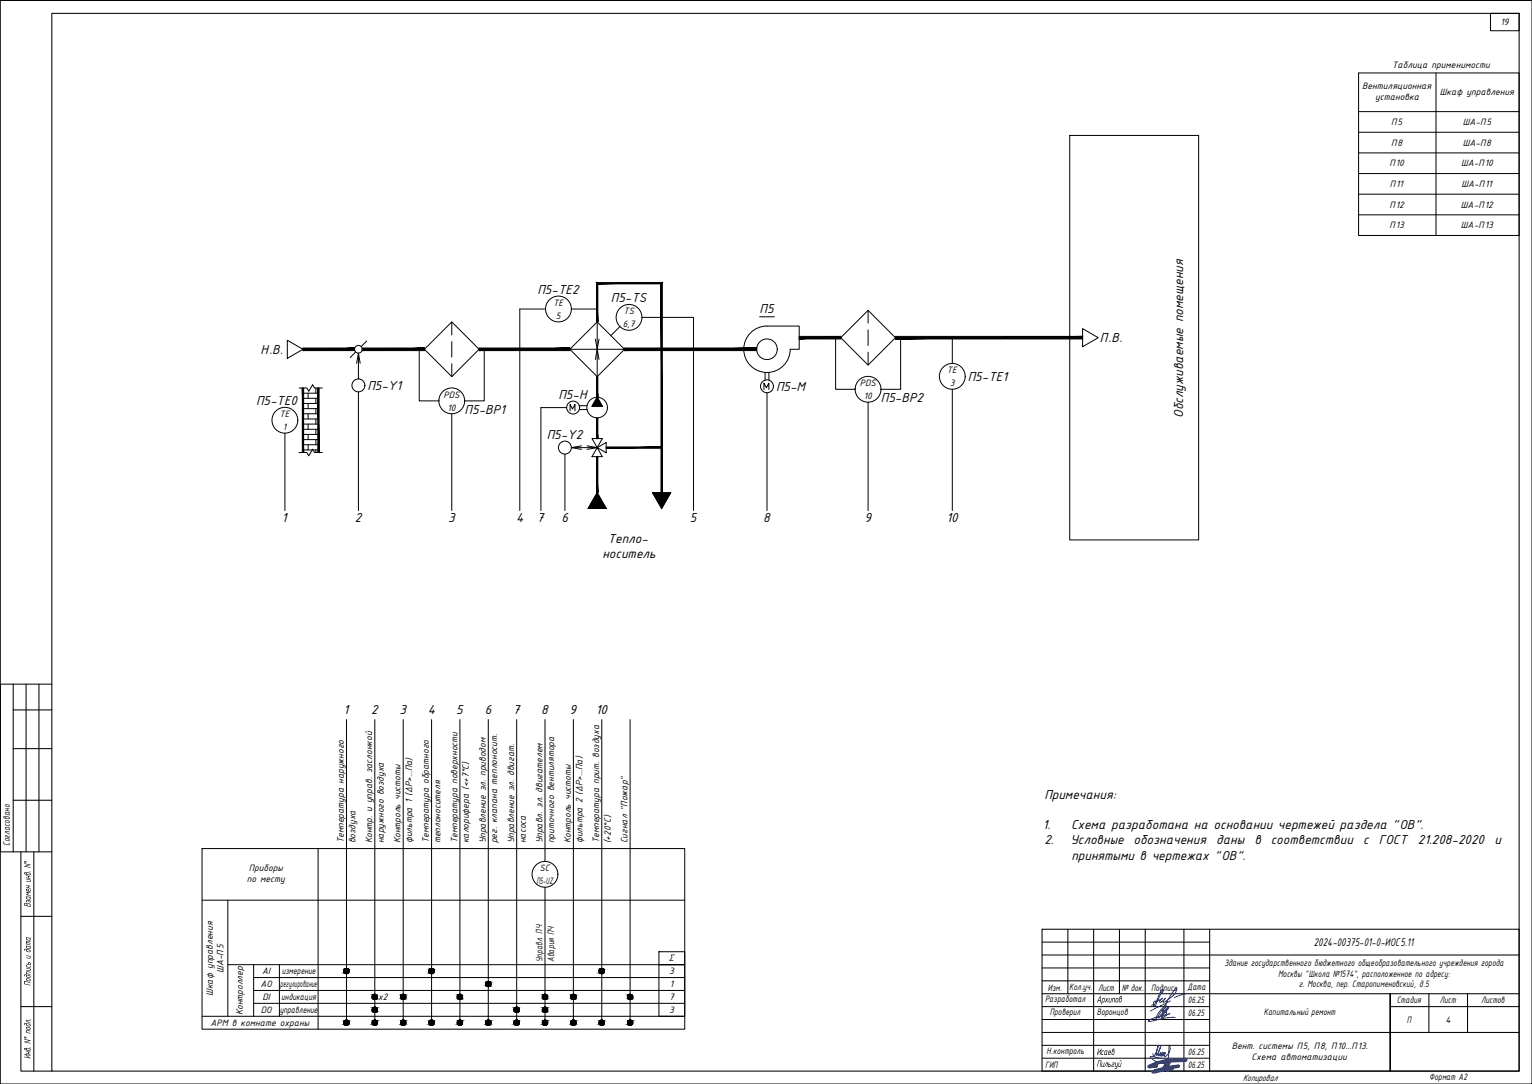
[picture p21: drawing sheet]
<svg xmlns="http://www.w3.org/2000/svg" width="594mm" height="420mm" viewBox="0 0 594 420" stroke-linecap="round" stroke-linejoin="round" font-family="sans-serif">
<defs><g id="words">
<g font-size="5.4">
<text x="208.4" y="113.8">П5-TE2</text>
<text x="236.9" y="117">П5-TS</text>
<text x="294.5" y="121.4">П5</text>
<text x="101" y="137.1">Н.В.</text>
<text x="426.5" y="132.6">П.В.</text>
<text x="375.3" y="147.6">П5-TE1</text>
<text x="142.5" y="151.1">П5-Y1</text>
<text x="216.6" y="154.5">П5-Н</text>
<text x="300.9" y="151.5">П5-М</text>
<text x="341.6" y="155.9">П5-ВР2</text>
<text x="99.3" y="156.9">П5-TE0</text>
<text x="180.2" y="160.4">П5-ВР1</text>
<text x="458.8" y="161.9" transform="rotate(-90 458.8 161.9)">Обслуживаемые помещения</text>
<text x="212" y="170">П5-Y2</text>
<text x="109.3" y="202.4">1</text>
<text x="137.5" y="202.4">2</text>
<text x="173.7" y="202.4">3</text>
<text x="200.1" y="202.4">4</text>
<text x="208.2" y="202.4">7</text>
<text x="217.7" y="202.4">6</text>
<text x="267.5" y="202.4">5</text>
<text x="296" y="202.4">8</text>
<text x="335.2" y="202.4">9</text>
<text x="367" y="202.4">10</text>
<text x="235.7" y="210.6">Тепло-</text>
<text x="233.6" y="216.4">носитель</text>
<text x="133.2" y="276.9">1</text>
<text x="143.9" y="276.9">2</text>
<text x="154.9" y="276.9">3</text>
<text x="165.9" y="276.9">4</text>
<text x="176.9" y="276.9">5</text>
<text x="188" y="276.9">6</text>
<text x="198.8" y="276.9">7</text>
<text x="209.9" y="276.9">8</text>
<text x="220.9" y="276.9">9</text>
<text x="231" y="276.9">10</text>
<text x="405" y="309.8">Примечания:</text>
<text x="404.3" y="321.5">1.</text>
<text x="415.3" y="321.5">Схема разработана на основании чертежей раздела &quot;ОВ&quot;.</text>
<text x="405" y="327.3">2.</text>
<text x="415.1" y="327.3">Условные обозначения даны в соответствии с ГОСТ 21.208-2020 и</text>
<text x="415.5" y="333.1">принятыми в чертежах &quot;ОВ&quot;.</text>
</g>
<text font-size="4.7" x="509.5" y="366.6">2024-00375-01-0-ИОС5.11</text>
<g font-size="3.9">
<text x="581.8" y="9.8">19</text>
<text x="539.9" y="26.3">Таблица применимости</text>
<text x="528.3" y="34.6">Вентиляционная</text>
<text x="533.2" y="38.7">установка</text>
<text x="558.4" y="36.6">Шкаф управления</text>
<text x="539.4" y="48.5">П5</text>
<text x="567.2" y="48.5">ША-П5</text>
<text x="539.4" y="56.5">П8</text>
<text x="567.2" y="56.5">ША-П8</text>
<text x="538.8" y="64.5">П10</text>
<text x="566.6" y="64.5">ША-П10</text>
<text x="539" y="72.5">П11</text>
<text x="566.8" y="72.5">ША-П11</text>
<text x="538.8" y="80.5">П12</text>
<text x="566.5" y="80.5">ША-П12</text>
<text x="538.8" y="88.5">П13</text>
<text x="566.5" y="88.5">ША-П13</text>
<text x="214.5" y="118.5">TE</text>
<text x="215.6" y="123.5">5</text>
<text x="241.8" y="121.8">TS</text>
<text x="241.5" y="126.8">6,7</text>
<text x="333.4" y="149.6">PDS</text>
<text x="367.2" y="144.6">TE</text>
<text x="368.3" y="149.6">3</text>
<text x="172" y="154.1">PDS</text>
<text x="335" y="154.6">10</text>
<text x="108.4" y="161.6">TE</text>
<text x="173.5" y="159.1">10</text>
<text x="109.7" y="166.6">1</text>
<text x="3.9" y="328" transform="rotate(-90 3.9 328)">Согласовано</text>
<text x="133.3" y="326.9" transform="rotate(-90 133.3 326.9)">Температура наружного</text>
<text x="137.9" y="326.9" transform="rotate(-90 137.9 326.9)">воздуха</text>
<text x="144.3" y="326.9" transform="rotate(-90 144.3 326.9)">Контр. и управ. заслонкой</text>
<text x="148.9" y="326.9" transform="rotate(-90 148.9 326.9)">наружного воздуха</text>
<text x="155.4" y="326.9" transform="rotate(-90 155.4 326.9)">Контроль чистоты</text>
<text x="159.8" y="326.9" transform="rotate(-90 159.8 326.9)">фильтра 1 (ΔР&gt;...Па)</text>
<text x="166.3" y="326.9" transform="rotate(-90 166.3 326.9)">Температура обратного</text>
<text x="170.9" y="326.9" transform="rotate(-90 170.9 326.9)">теплоносителя</text>
<text x="177.3" y="326.9" transform="rotate(-90 177.3 326.9)">Температура поверхности</text>
<text x="181.9" y="326.9" transform="rotate(-90 181.9 326.9)">калорифера (&lt;+7°С)</text>
<text x="188.4" y="326.9" transform="rotate(-90 188.4 326.9)">Управление эл. приводом</text>
<text x="192.8" y="326.9" transform="rotate(-90 192.8 326.9)">рег. клапана теплоносит.</text>
<text x="199.3" y="326.9" transform="rotate(-90 199.3 326.9)">Управление эл. двигат.</text>
<text x="203.8" y="326.9" transform="rotate(-90 203.8 326.9)">насоса</text>
<text x="210.3" y="326.9" transform="rotate(-90 210.3 326.9)">Управл. эл. двигателем</text>
<text x="214.9" y="326.9" transform="rotate(-90 214.9 326.9)">приточного вентилятора</text>
<text x="221.4" y="326.9" transform="rotate(-90 221.4 326.9)">Контроль чистоты</text>
<text x="225.8" y="326.9" transform="rotate(-90 225.8 326.9)">фильтра 2 (ΔР&gt;...Па)</text>
<text x="232.3" y="326.9" transform="rotate(-90 232.3 326.9)">Температура прит. воздуха</text>
<text x="236.8" y="326.9" transform="rotate(-90 236.8 326.9)">(+20°C)</text>
<text x="243.3" y="326.9" transform="rotate(-90 243.3 326.9)">Сигнал &quot;Пожар&quot;</text>
<text x="95.7" y="341.9">по месту</text>
<text x="96.5" y="337.7">Приборы</text>
<text x="209.2" y="337.7">SC</text>
<text x="208" y="342.6">П5-UZ</text>
<text x="11.9" y="351.7" transform="rotate(-90 11.9 351.7)">Взамен инв . N°</text>
<text x="86.7" y="377.2" transform="rotate(-90 86.7 377.2)">ША-П5</text>
<text x="101.6" y="377.7">AI</text>
<text x="109.3" y="377.7">измерение</text>
<text x="210.3" y="372.9" transform="rotate(-90 210.3 372.9)">Управл. ПЧ</text>
<text x="214.9" y="372.9" transform="rotate(-90 214.9 372.9)">Авария ПЧ</text>
<text x="259.3" y="372.7">Σ</text>
<text x="259.5" y="377.7">3</text>
<text x="474.8" y="374.4">Здание государственного бюджетного общеобразовательного учреждения города</text>
<text x="11.9" y="382.2" transform="rotate(-90 11.9 382.2)">Подпись и дата</text>
<text x="101" y="382.7">AO</text>
<text x="108.7" y="382.7">регулирование</text>
<text x="259.7" y="382.7">1</text>
<text x="406.4" y="383.9">Изм.</text>
<text x="414.6" y="383.5">Колуч.</text>
<text x="419.3" y="383.5">.</text>
<text x="425.8" y="383.9">Лист</text>
<text x="435" y="383.9">№ док.</text>
<text x="446.4" y="383.9">Подпись</text>
<text x="460.5" y="383.7">Дата</text>
<text x="495.6" y="378.5">Москвы &quot;Школа №1574&quot;, расположенное по адресу:</text>
<text x="503.6" y="382.7">г. Москва, пер. Старопименовский, д.5</text>
<text x="82.5" y="386" transform="rotate(-90 82.5 386)">Шкаф управления</text>
<text x="101.7" y="387.6">DI</text>
<text x="109" y="387.6">индикация</text>
<text x="146.6" y="387.6">x2</text>
<text x="259.4" y="387.6">7</text>
<text x="405.2" y="388.5">Разработал</text>
<text x="424.9" y="388.5">Архипов</text>
<text x="460.6" y="388.9">06.25</text>
<text x="541.7" y="388.9">Стадия</text>
<text x="558.3" y="388.9">Лист</text>
<text x="574.4" y="388.9">Листов</text>
<text x="94.2" y="393.6" transform="rotate(-90 94.2 393.6)">Контроллер</text>
<text x="101.2" y="392.6">DO</text>
<text x="108.5" y="392.6">управление</text>
<text x="259.5" y="392.6">3</text>
<text x="407.2" y="393.5">Проверил</text>
<text x="425.3" y="393.6">Воронцов</text>
<text x="460.6" y="393.9">06.25</text>
<text x="490.1" y="393.6">Капитальный ремонт</text>
<text x="81.6" y="397.7">АРМ в комнате охраны</text>
<text x="545.5" y="396.4">П</text>
<text x="560.5" y="396.4">4</text>
<text x="477.6" y="406.7">Вент. системы П5, П8, П10...П13.</text>
<text x="11.9" y="410.5" transform="rotate(-90 11.9 410.5)">Инв. N° подл .</text>
<text x="405.3" y="413.9">ГИП</text>
<text x="405.8" y="408.5">Н.контроль</text>
<text x="424.9" y="413.6">Пильгуй</text>
<text x="424.9" y="408.9">Исаев</text>
<text x="460.6" y="413.9">06.25</text>
<text x="460.6" y="408.9">06.25</text>
<text x="485.4" y="410.8">Схема автоматизации</text>
<text x="481.9" y="419">Копировал</text>
<text x="554.2" y="418.5">Формат А2</text>
</g>
</g></defs>
<!-- layer: Ramka -->
<path d="M20.1 5.2h569v410h-569zM5.1 265.2v65M5.1 275.2h15M10.1 265.2v65M15.1 265.2v65M20.1 265.2h-20v65h20M5.1 290.2h15M5.1 310.2h15M8.1 330.2v85h12M13.1 330.2v85M8.1 355.2h12M8.1 390.2h12" fill="none" stroke="#000" stroke-width=".4"/>
<!-- layer: Shtamp -->
<g fill="#000">
<path d="M10.2 364.8l1.6 .1h-1.4v.3l1.5 .4-1.5-.2v.4l1.4 .5-1.7-.3z"/>
<path d="M10.4 363.5l.1 .7h1.1l-.2-.5zM10.1 363.3l1.7 .1v1l-.4 .2-1.1-.3z"/>
</g>
<!-- layer: Ramka -->
<path d="M.1 .2h594v420h-594z" fill="none" stroke="#000" stroke-width=".39"/>
<!-- layer: 0 -->
<g fill="none" stroke="#000" stroke-width=".39">
<path d="M578 5.2h11.1v6.7h-11.1zM221.6 173.5h10M225.5 172.8l-3.9 .7 3.9 .7M227.6 172.8l4 .7-4 .7M229.6 170h4l-2 3.5zM231.6 173.5l2 3.5h-4zM231.6 173.5l3.5-2v4z"/>
<circle cx="219.1" cy="173.5" r="2.51"/>
</g>
<g fill="#000" stroke="#000" stroke-width=".39">
<path d="M231.6 154l2 3.5h-4zM231.6 191l3.5 6.1h-7zM253.1 191h7l-3.5 6.1zM134.1 377.4h.5zM134.2 375.4h.3zM167.1 377.4h.5zM167.2 375.4h.3zM233.1 377.4h.5zM233.2 375.4h.3zM134.1 397.4h.5zM134.2 395.4h.3zM145.1 387.4h.5z"/>
<path d="M145.1 397.4h.5zM145.1 392.4h.5zM145.2 385.4h.3zM145.2 395.4h.3zM145.2 390.4h.3zM156.1 387.4h.5zM156.1 397.4h.5zM156.2 385.4h.3zM156.2 395.4h.3zM167.1 397.4h.5zM167.2 395.4h.3zM178.1 387.4h.5z"/>
<path d="M178.1 397.4h.5zM178.2 385.4h.2zM178.2 395.4h.2zM189.1 382.4h.5zM189.1 397.4h.5zM189.2 380.4h.3zM189.2 395.4h.3zM200.1 392.4h.5zM200.1 397.4h.5zM200.2 390.4h.3zM200.2 395.4h.3zM211.1 392.4h.5z"/>
<path d="M211.1 397.4h.5zM211.1 387.4h.5zM211.2 390.4h.2zM211.2 395.4h.2zM211.2 385.4h.2zM222.1 387.4h.5zM222.1 397.4h.5zM222.2 385.4h.3zM222.2 395.4h.3zM233.1 397.4h.5zM233.2 395.4h.3zM244.1 387.4h.5z"/>
<path d="M244.1 397.4h.5zM244.2 385.4h.2zM244.2 395.4h.2z"/>
<path d="M117.5 134.9v1l20-1zM117.5 135.9l20-1v1z"/>
<path d="M140.5 134.9v1l24.1-1zM140.5 135.9l24.1-1v1z"/>
<path d="M185.8 134.9v1l35.2-1zM185.8 135.9l35.2-1v1z"/>
<path d="M231.3 109.5v15.3h.5zM231.3 109.5l.5 .5v14.8zM231.3 109.5l.5 .5 25-.5zM231.8 110l25-.5-.5 .5zM256.3 110l.5 81v-81.5zM256.3 110l.5 81h-.5z"/>
<path d="M242.2 134.9v1l51.2-1zM242.2 135.9l51.2-1v1z"/>
<path d="M309.9 130.4v1l16.1-1zM309.9 131.4l16.1-1v1z"/>
<path d="M347.2 130.4v1l72.6-1zM347.2 131.4l72.6-1v1z"/>
<path d="M117.2 150.4l.5 25v-25zM117.2 150.4l.5 25h-.5z"/>
<path d="M123.2 150.4l.5 25v-25zM123.2 150.4l.5 25h-.5z"/>
<path d="M231.3 146l.5 8v-8zM231.3 146l.5 8h-.5z"/>
<path d="M231.3 162l.5 8v-8zM231.3 162l.5 8h-.5z"/>
<path d="M231.3 177l.5 14v-14zM231.3 177l.5 14h-.5z"/>
<path d="M235.1 173.2v.5l21.5-.5zM235.1 173.7l21.5-.5v.5z"/>
<path d="M134.1 377.4h.4zM134.2 377.4h.3z"/>
<path d="M134.2 375.4h.4zM134.1 375.4h.5z"/>
<path d="M134.1 375.4l.6 .1zM134 375.5h.7z"/>
<path d="M134 375.5h.8zM133.9 375.5h.9z"/>
<path d="M134 377.3h.7zM134 377.3l.6 .1z"/>
<path d="M133.9 375.5h.9zM133.9 375.5h.9z"/>
<path d="M133.9 377.3h.9zM133.9 377.3h.8z"/>
<path d="M133.9 375.5l1 .1zM133.8 375.6h1.1z"/>
<path d="M133.9 377.3h.9zM133.9 377.3h.9z"/>
<path d="M133.8 375.6h1.2zM133.7 375.6h1.3z"/>
<path d="M133.8 377.2h1.1zM133.8 377.2l1 .1z"/>
<path d="M133.7 375.6l1.4 .1zM133.7 375.6l1.4 .1z"/>
<path d="M133.7 377.1h1.3zM133.7 377.1l1.2 .1z"/>
<path d="M133.6 375.7l1.5 .1zM133.6 375.7l1.5 .1z"/>
<path d="M133.6 377.1h1.5zM133.6 377.1h1.4z"/>
<path d="M133.6 375.8l1.6 .1zM133.6 375.8l1.6 .1z"/>
<path d="M133.6 377h1.5zM133.6 377l1.5 .1z"/>
<path d="M133.5 375.9h1.7zM133.5 375.9h1.7z"/>
<path d="M133.5 376.9h1.7zM133.5 376.9l1.6 .1z"/>
<path d="M133.5 375.9l1.8 .1zM133.5 375.9l1.8 .1z"/>
<path d="M133.5 376.9h1.7zM133.5 376.9h1.7z"/>
<path d="M133.4 376l1.9 .1zM133.4 376l1.9 .1z"/>
<path d="M133.4 376.8h1.9zM133.4 376.8l1.8 .1z"/>
<path d="M133.4 376.1l1.9 .1zM133.4 376.1l1.9 .1z"/>
<path d="M133.4 376.7h1.9zM133.4 376.7l1.9 .1z"/>
<path d="M133.4 376.2l1.9 .1zM133.4 376.2l1.9 .1z"/>
<path d="M133.3 376.3l2.1 .1zM133.3 376.3l2.1 .1z"/>
<path d="M133.3 376.5l2 .1zM133.3 376.5l2 .1z"/>
<path d="M133.4 376.6h1.9zM133.4 376.6l1.9 .1z"/>
<path d="M133.3 376.4h2.1zM133.3 376.4l2 .1z"/>
<path d="M167.1 377.4h.4zM167.2 377.4h.3z"/>
<path d="M167.2 375.4h.4zM167.1 375.4h.5z"/>
<path d="M167.1 375.4l.6 .1zM167 375.5h.7z"/>
<path d="M167 375.5h.8zM166.9 375.5h.9z"/>
<path d="M167 377.3h.7zM167 377.3l.6 .1z"/>
<path d="M166.9 375.5h.9zM166.8 375.5h1z"/>
<path d="M166.9 377.3h.9zM166.9 377.3h.8z"/>
<path d="M166.8 375.5l1.1 .1zM166.8 375.6h1.1z"/>
<path d="M166.8 377.3h1zM166.8 377.3h1z"/>
<path d="M166.8 375.6h1.2zM166.8 375.6h1.2z"/>
<path d="M166.8 377.2h1.1zM166.8 377.2l1 .1z"/>
<path d="M166.7 375.6l1.4 .1zM166.7 375.6l1.4 .1z"/>
<path d="M166.7 377.1h1.3zM166.7 377.1l1.2 .1z"/>
<path d="M166.6 375.7l1.5 .1zM166.6 375.7l1.5 .1z"/>
<path d="M166.6 377.1h1.5zM166.6 377.1h1.4z"/>
<path d="M166.6 375.8l1.6 .1zM166.6 375.8l1.6 .1z"/>
<path d="M166.6 377h1.5zM166.6 377l1.5 .1z"/>
<path d="M166.5 375.9h1.7zM166.5 375.9h1.7z"/>
<path d="M166.5 376.9h1.7zM166.5 376.9l1.6 .1z"/>
<path d="M166.5 375.9l1.8 .1zM166.5 375.9l1.8 .1z"/>
<path d="M166.5 376.9h1.7zM166.5 376.9h1.7z"/>
<path d="M166.4 376l1.9 .1zM166.4 376l1.9 .1z"/>
<path d="M166.4 376.8h1.9zM166.4 376.8l1.8 .1z"/>
<path d="M166.4 376.1l1.9 .1zM166.4 376.1l1.9 .1z"/>
<path d="M166.4 376.7h1.9zM166.4 376.7l1.9 .1z"/>
<path d="M166.4 376.2l1.9 .1zM166.4 376.2l1.9 .1z"/>
<path d="M166.3 376.3l2.1 .1zM166.3 376.3l2.1 .1z"/>
<path d="M166.3 376.5l2 .1zM166.3 376.5l2 .1z"/>
<path d="M166.4 376.6h1.9zM166.4 376.6l1.9 .1z"/>
<path d="M166.3 376.4h2.1zM166.3 376.4l2 .1z"/>
<path d="M233.1 377.4h.4zM233.2 377.4h.3z"/>
<path d="M233.2 375.4h.4zM233.1 375.4h.5z"/>
<path d="M233.1 375.4l.6 .1zM233 375.5h.7z"/>
<path d="M233 375.5h.8zM232.9 375.5h.9z"/>
<path d="M233 377.3h.7zM233 377.3l.6 .1z"/>
<path d="M232.9 375.5h.9zM232.8 375.5h1z"/>
<path d="M232.9 377.3h.9zM232.9 377.3h.8z"/>
<path d="M232.8 375.5l1.1 .1zM232.8 375.6h1.1z"/>
<path d="M232.8 377.3h1zM232.8 377.3h1z"/>
<path d="M232.8 375.6h1.2zM232.8 375.6h1.2z"/>
<path d="M232.8 377.2h1.1zM232.8 377.2l1 .1z"/>
<path d="M232.7 375.6l1.4 .1zM232.7 375.6l1.4 .1z"/>
<path d="M232.7 377.1h1.3zM232.7 377.1l1.2 .1z"/>
<path d="M232.6 375.7l1.5 .1zM232.6 375.7l1.5 .1z"/>
<path d="M232.6 377.1h1.5zM232.6 377.1h1.4z"/>
<path d="M232.6 375.8l1.6 .1zM232.6 375.8l1.6 .1z"/>
<path d="M232.6 377h1.5zM232.6 377l1.5 .1z"/>
<path d="M232.5 375.9h1.7zM232.5 375.9h1.7z"/>
<path d="M232.5 376.9h1.7zM232.5 376.9l1.6 .1z"/>
<path d="M232.5 375.9l1.8 .1zM232.5 375.9l1.8 .1z"/>
<path d="M232.5 376.9h1.7zM232.5 376.9h1.7z"/>
<path d="M232.4 376l1.9 .1zM232.4 376l1.9 .1z"/>
<path d="M232.4 376.8h1.9zM232.4 376.8l1.8 .1z"/>
<path d="M232.4 376.1l1.9 .1zM232.4 376.1l1.9 .1z"/>
<path d="M232.4 376.7h1.9zM232.4 376.7l1.9 .1z"/>
<path d="M232.4 376.2l1.9 .1zM232.4 376.2l1.9 .1z"/>
<path d="M232.3 376.3l2.1 .1zM232.3 376.3l2.1 .1z"/>
<path d="M232.3 376.5l2 .1zM232.3 376.5l2 .1z"/>
<path d="M232.4 376.6h1.9zM232.4 376.6l1.9 .1z"/>
<path d="M232.3 376.4h2.1zM232.3 376.4l2 .1z"/>
<path d="M134.1 397.4h.4zM134.2 397.4h.3z"/>
<path d="M134.2 395.4h.4zM134.1 395.4h.5z"/>
<path d="M134.1 395.4l.6 .1zM134 395.5h.7z"/>
<path d="M134 395.5h.8zM133.9 395.5h.9z"/>
<path d="M134 397.3h.7zM134 397.3l.6 .1z"/>
<path d="M133.9 395.5h.9zM133.9 395.5h.9z"/>
<path d="M133.9 397.3h.9zM133.9 397.3h.8z"/>
<path d="M133.9 395.5l1 .1zM133.8 395.6h1.1z"/>
<path d="M133.9 397.3h.9zM133.9 397.3h.9z"/>
<path d="M133.8 395.6h1.2zM133.8 395.6h1.2z"/>
<path d="M133.8 397.2h1.1zM133.8 397.2l1 .1z"/>
<path d="M133.7 395.6l1.4 .1zM133.7 395.6l1.4 .1z"/>
<path d="M133.7 397.2h1.3zM133.7 397.2h1.2z"/>
<path d="M133.6 395.7l1.5 .1zM133.6 395.8h1.5z"/>
<path d="M133.6 397.1h1.5zM133.6 397.1l1.4 .1z"/>
<path d="M133.6 395.8l1.6 .1zM133.6 395.8l1.6 .1z"/>
<path d="M133.6 397h1.5zM133.6 397l1.5 .1z"/>
<path d="M133.5 395.9h1.7zM133.5 395.9h1.7z"/>
<path d="M133.5 396.9h1.7zM133.5 396.9l1.6 .1z"/>
<path d="M133.5 395.9l1.8 .1zM133.5 395.9l1.8 .1z"/>
<path d="M133.5 396.9h1.7zM133.5 396.9h1.7z"/>
<path d="M133.4 396l1.9 .1zM133.4 396l1.9 .1z"/>
<path d="M133.4 396.8h1.9zM133.4 396.8l1.8 .1z"/>
<path d="M133.4 396.1l1.9 .1zM133.4 396.1l1.9 .1z"/>
<path d="M133.4 396.7h1.9zM133.4 396.7l1.9 .1z"/>
<path d="M133.4 396.2l1.9 .1zM133.4 396.2l1.9 .1z"/>
<path d="M133.3 396.3l2.1 .1zM133.3 396.3l2.1 .1z"/>
<path d="M133.3 396.5l2 .1zM133.3 396.5l2 .1z"/>
<path d="M133.4 396.6h1.9zM133.4 396.6l1.9 .1z"/>
<path d="M133.3 396.4h2.1zM133.3 396.4l2 .1z"/>
<path d="M145.1 387.4h.4zM145.2 387.4h.3z"/>
<path d="M145.1 397.4h.4zM145.2 397.4h.3z"/>
<path d="M145.1 392.4h.4zM145.2 392.4h.3z"/>
<path d="M145.2 385.4h.4zM145.1 385.4h.5z"/>
<path d="M145.2 395.4h.4zM145.1 395.4h.5z"/>
<path d="M145.2 390.4h.4zM145.1 390.4h.5z"/>
<path d="M145.1 385.4l.6 .1zM145 385.5h.7z"/>
<path d="M145.1 395.4l.6 .1zM145 395.5h.7z"/>
<path d="M145.1 390.4l.6 .1zM145 390.5h.7z"/>
<path d="M145 385.5h.8zM144.9 385.5h.9z"/>
<path d="M145 387.4h.7zM145 387.4h.6z"/>
<path d="M145 395.5h.8zM144.9 395.5h.9z"/>
<path d="M145 397.3h.7zM145 397.3l.6 .1z"/>
<path d="M145 390.5h.8zM144.9 390.5h.9z"/>
<path d="M145 392.3h.7zM145 392.3l.6 .1z"/>
<path d="M144.9 385.5h.9zM144.9 385.5h.9z"/>
<path d="M144.9 387.3h.9zM144.9 387.3l.8 .1z"/>
<path d="M144.9 395.5h.9zM144.9 395.5h.9z"/>
<path d="M144.9 397.3h.9zM144.9 397.3h.8z"/>
<path d="M144.9 390.5h.9zM144.9 390.5h.9z"/>
<path d="M144.9 392.3h.9zM144.9 392.3h.8z"/>
<path d="M144.9 385.5l1 .1zM144.8 385.6h1.1z"/>
<path d="M144.9 387.3h.9zM144.9 387.3h.9z"/>
<path d="M144.9 395.5l1 .1zM144.8 395.6h1.1z"/>
<path d="M144.9 397.3h.9zM144.9 397.3h.9z"/>
<path d="M144.9 390.5l1 .1zM144.8 390.6h1.1z"/>
<path d="M144.9 392.3h.9zM144.9 392.3h.9z"/>
<path d="M144.8 385.6h1.2zM144.7 385.6h1.3z"/>
<path d="M144.8 387.2h1.1zM144.8 387.2l1 .1z"/>
<path d="M144.8 395.6h1.2zM144.7 395.6h1.3z"/>
<path d="M144.8 397.2h1.1zM144.8 397.2l1 .1z"/>
<path d="M144.8 390.6l1.2 .1zM144.7 390.7h1.3z"/>
<path d="M144.8 392.2h1.1zM144.8 392.2l1 .1z"/>
<path d="M144.7 385.6l1.4 .1zM144.7 385.6l1.4 .1z"/>
<path d="M144.7 387.2h1.3zM144.7 387.2h1.2z"/>
<path d="M144.7 395.6l1.4 .1zM144.7 395.6l1.4 .1z"/>
<path d="M144.7 397.2h1.3zM144.7 397.2h1.2z"/>
<path d="M144.7 390.7h1.4zM144.7 390.7h1.4z"/>
<path d="M144.7 392.2h1.3zM144.7 392.2h1.2z"/>
<path d="M144.6 385.7l1.5 .1zM144.6 385.7l1.5 .1z"/>
<path d="M144.6 387.1h1.5zM144.6 387.1l1.4 .1z"/>
<path d="M144.6 395.7l1.5 .1zM144.6 395.7l1.5 .1z"/>
<path d="M144.6 397.1h1.5zM144.6 397.1l1.4 .1z"/>
<path d="M144.6 390.7l1.5 .1zM144.6 390.7l1.5 .1z"/>
<path d="M144.6 392.1h1.5zM144.6 392.1l1.4 .1z"/>
<path d="M144.6 385.8l1.6 .1zM144.6 385.8l1.6 .1z"/>
<path d="M144.6 387h1.5zM144.6 387l1.5 .1z"/>
<path d="M144.6 395.8l1.6 .1zM144.6 395.8l1.6 .1z"/>
<path d="M144.6 397h1.5zM144.6 397l1.5 .1z"/>
<path d="M144.6 390.8l1.6 .1zM144.6 390.8l1.6 .1z"/>
<path d="M144.6 392h1.5zM144.6 392l1.5 .1z"/>
<path d="M144.5 385.9l1.7 .1zM144.5 385.9l1.7 .1z"/>
<path d="M144.5 386.9h1.7zM144.5 386.9l1.6 .1z"/>
<path d="M144.5 395.9h1.7zM144.5 395.9h1.7z"/>
<path d="M144.5 396.9h1.7zM144.5 396.9l1.6 .1z"/>
<path d="M144.5 390.9h1.7zM144.5 390.9h1.7z"/>
<path d="M144.5 391.9h1.7zM144.5 391.9l1.6 .1z"/>
<path d="M144.5 386h1.8zM144.5 386h1.8z"/>
<path d="M144.5 386.9h1.7zM144.5 386.9h1.7z"/>
<path d="M144.5 395.9l1.8 .1zM144.5 395.9l1.8 .1z"/>
<path d="M144.5 396.9h1.7zM144.5 396.9h1.7z"/>
<path d="M144.5 390.9l1.8 .1zM144.5 390.9l1.8 .1z"/>
<path d="M144.5 391.9h1.7zM144.5 391.9h1.7z"/>
<path d="M144.4 386l1.9 .1zM144.4 386l1.9 .1z"/>
<path d="M144.4 386.8h1.9zM144.4 386.8l1.8 .1z"/>
<path d="M144.4 396l1.9 .1zM144.4 396l1.9 .1z"/>
<path d="M144.4 396.8h1.9zM144.4 396.8l1.8 .1z"/>
<path d="M144.4 391l1.9 .1zM144.4 391l1.9 .1z"/>
<path d="M144.4 391.8h1.9zM144.4 391.8l1.8 .1z"/>
<path d="M144.4 386.1l1.9 .1zM144.4 386.1l1.9 .1z"/>
<path d="M144.4 386.7h1.9zM144.4 386.7l1.9 .1z"/>
<path d="M144.4 396.1l1.9 .1zM144.4 396.1l1.9 .1z"/>
<path d="M144.4 396.7h1.9zM144.4 396.7l1.9 .1z"/>
<path d="M144.4 391.1l1.9 .1zM144.4 391.1l1.9 .1z"/>
<path d="M144.4 391.7h1.9zM144.4 391.7l1.9 .1z"/>
<path d="M144.4 386.2l1.9 .1zM144.4 386.2l1.9 .1z"/>
<path d="M144.3 386.3l2 .1zM144.3 386.3l2 .1z"/>
<path d="M144.3 386.4l2 .1zM144.3 386.4l2 .1z"/>
<path d="M144.3 386.5l2 .1zM144.3 386.5l2 .1z"/>
<path d="M144.4 386.6h1.9zM144.4 386.6l1.9 .1z"/>
<path d="M144.4 396.2l1.9 .1zM144.4 396.2l1.9 .1z"/>
<path d="M144.3 396.3l2 .1zM144.3 396.3l2 .1z"/>
<path d="M144.3 396.4l2 .1zM144.3 396.4l2 .1z"/>
<path d="M144.3 396.5l2 .1zM144.3 396.5l2 .1z"/>
<path d="M144.4 396.6h1.9zM144.4 396.6l1.9 .1z"/>
<path d="M144.4 391.2l1.9 .1zM144.4 391.2l1.9 .1z"/>
<path d="M144.3 391.3l2 .1zM144.3 391.3l2 .1z"/>
<path d="M144.3 391.4l2 .1zM144.3 391.4l2 .1z"/>
<path d="M144.3 391.5l2 .1zM144.3 391.5l2 .1z"/>
<path d="M144.4 391.6h1.9zM144.4 391.6l1.9 .1z"/>
<path d="M156.1 387.4h.4zM156.2 387.4h.3z"/>
<path d="M156.1 397.4h.4zM156.2 397.4h.3z"/>
<path d="M156.2 385.4h.4zM156.1 385.4h.5z"/>
<path d="M156.2 395.4h.4zM156.1 395.4h.5z"/>
<path d="M156.1 385.4l.6 .1zM156 385.5h.7z"/>
<path d="M156.1 395.4l.6 .1zM156 395.5h.7z"/>
<path d="M156 385.5h.8zM155.9 385.5h.9z"/>
<path d="M156 387.4h.7zM156 387.4h.6z"/>
<path d="M156 395.5h.8zM155.9 395.5h.9z"/>
<path d="M156 397.3h.7zM156 397.3l.6 .1z"/>
<path d="M155.9 385.5h.9zM155.8 385.5h1z"/>
<path d="M155.9 387.3h.9zM155.9 387.3l.8 .1z"/>
<path d="M155.9 395.5h.9zM155.8 395.5h1z"/>
<path d="M155.9 397.3h.9zM155.9 397.3h.8z"/>
<path d="M155.8 385.5l1.1 .1zM155.8 385.5l1.1 .1z"/>
<path d="M155.8 387.3h1zM155.8 387.3h1z"/>
<path d="M155.8 395.5l1.1 .1zM155.8 395.6h1.1z"/>
<path d="M155.8 397.3h1zM155.8 397.3h1z"/>
<path d="M155.8 385.6h1.2zM155.7 385.6h1.3z"/>
<path d="M155.8 387.2h1.1zM155.8 387.2l1 .1z"/>
<path d="M155.8 395.6h1.2zM155.7 395.6h1.3z"/>
<path d="M155.8 397.2h1.1zM155.8 397.2l1 .1z"/>
<path d="M155.7 385.6l1.4 .1zM155.7 385.6l1.4 .1z"/>
<path d="M155.7 387.2h1.3zM155.7 387.2h1.2z"/>
<path d="M155.7 395.6l1.4 .1zM155.7 395.6l1.4 .1z"/>
<path d="M155.7 397.2h1.3zM155.7 397.2h1.2z"/>
<path d="M155.6 385.7l1.5 .1zM155.6 385.7l1.5 .1z"/>
<path d="M155.6 387.1h1.5zM155.6 387.1l1.4 .1z"/>
<path d="M155.6 395.7l1.5 .1zM155.6 395.7l1.5 .1z"/>
<path d="M155.6 397.1h1.5zM155.6 397.1l1.4 .1z"/>
<path d="M155.6 385.8l1.6 .1zM155.6 385.8l1.6 .1z"/>
<path d="M155.6 387h1.5zM155.6 387l1.5 .1z"/>
<path d="M155.6 395.8l1.6 .1zM155.6 395.8l1.6 .1z"/>
<path d="M155.6 397h1.5zM155.6 397l1.5 .1z"/>
<path d="M155.5 385.9l1.7 .1zM155.5 385.9l1.7 .1z"/>
<path d="M155.5 386.9h1.7zM155.5 386.9l1.6 .1z"/>
<path d="M155.5 395.9h1.7zM155.5 395.9h1.7z"/>
<path d="M155.5 396.9h1.7zM155.5 396.9l1.6 .1z"/>
<path d="M155.5 386h1.8zM155.5 386h1.8z"/>
<path d="M155.5 386.9h1.7zM155.5 386.9h1.7z"/>
<path d="M155.5 395.9l1.8 .1zM155.5 395.9l1.8 .1z"/>
<path d="M155.5 396.9h1.7zM155.5 396.9h1.7z"/>
<path d="M155.4 386l1.9 .1zM155.4 386l1.9 .1z"/>
<path d="M155.4 386.8h1.9zM155.4 386.8l1.8 .1z"/>
<path d="M155.4 396l1.9 .1zM155.4 396l1.9 .1z"/>
<path d="M155.4 396.8h1.9zM155.4 396.8l1.8 .1z"/>
<path d="M155.4 386.1l1.9 .1zM155.4 386.1l1.9 .1z"/>
<path d="M155.4 386.7h1.9zM155.4 386.7l1.9 .1z"/>
<path d="M155.4 396.1l1.9 .1zM155.4 396.1l1.9 .1z"/>
<path d="M155.4 396.7h1.9zM155.4 396.7l1.9 .1z"/>
<path d="M155.4 386.2l1.9 .1zM155.4 386.2l1.9 .1z"/>
<path d="M155.4 386.6h1.9zM155.4 386.6l1.9 .1z"/>
<path d="M155.4 396.2l1.9 .1zM155.4 396.2l1.9 .1z"/>
<path d="M155.4 396.6h1.9zM155.4 396.6l1.9 .1z"/>
<path d="M155.4 386.3l1.9 .1zM155.4 386.3l1.9 .1z"/>
<path d="M155.4 386.4l1.9 .1zM155.4 386.4l1.9 .1z"/>
<path d="M155.4 386.5h1.9zM155.4 386.5l1.9 .1z"/>
<path d="M155.4 396.3l1.9 .1zM155.4 396.3l1.9 .1z"/>
<path d="M155.4 396.4l1.9 .1zM155.4 396.4l1.9 .1z"/>
<path d="M155.4 396.5h1.9zM155.4 396.5l1.9 .1z"/>
<path d="M167.1 397.4h.4zM167.2 397.4h.3z"/>
<path d="M167.2 395.4h.4zM167.1 395.4h.5z"/>
<path d="M167.1 395.4l.6 .1zM167 395.5h.7z"/>
<path d="M167 395.5h.8zM166.9 395.5h.9z"/>
<path d="M167 397.3h.7zM167 397.3l.6 .1z"/>
<path d="M166.9 395.5h.9zM166.8 395.5h1z"/>
<path d="M166.9 397.3h.9zM166.9 397.3h.8z"/>
<path d="M166.8 395.5l1.1 .1zM166.8 395.6h1.1z"/>
<path d="M166.8 397.3h1zM166.8 397.3h1z"/>
<path d="M166.8 395.6h1.2zM166.8 395.6h1.2z"/>
<path d="M166.8 397.2h1.1zM166.8 397.2l1 .1z"/>
<path d="M166.7 395.6l1.4 .1zM166.7 395.6l1.4 .1z"/>
<path d="M166.7 397.2h1.3zM166.7 397.2h1.2z"/>
<path d="M166.6 395.7l1.5 .1zM166.6 395.8h1.5z"/>
<path d="M166.6 397.1h1.5zM166.6 397.1l1.4 .1z"/>
<path d="M166.6 395.8l1.6 .1zM166.6 395.8l1.6 .1z"/>
<path d="M166.6 397h1.5zM166.6 397l1.5 .1z"/>
<path d="M166.5 395.9h1.7zM166.5 395.9h1.7z"/>
<path d="M166.5 396.9h1.7zM166.5 396.9l1.6 .1z"/>
<path d="M166.5 395.9l1.8 .1zM166.5 395.9l1.8 .1z"/>
<path d="M166.5 396.9h1.7zM166.5 396.9h1.7z"/>
<path d="M166.4 396l1.9 .1zM166.4 396l1.9 .1z"/>
<path d="M166.4 396.8h1.9zM166.4 396.8l1.8 .1z"/>
<path d="M166.4 396.1l1.9 .1zM166.4 396.1l1.9 .1z"/>
<path d="M166.4 396.7h1.9zM166.4 396.7l1.9 .1z"/>
<path d="M166.4 396.2l1.9 .1zM166.4 396.2l1.9 .1z"/>
<path d="M166.3 396.3l2.1 .1zM166.3 396.3l2.1 .1z"/>
<path d="M166.3 396.5l2 .1zM166.3 396.5l2 .1z"/>
<path d="M166.4 396.6h1.9zM166.4 396.6l1.9 .1z"/>
<path d="M166.3 396.4h2.1zM166.3 396.4l2 .1z"/>
<path d="M178.1 387.4h.3zM178.2 387.4h.2z"/>
<path d="M178.1 397.4h.3zM178.2 397.4h.2z"/>
<path d="M178.2 385.4h.4zM178.1 385.4h.5z"/>
<path d="M178.2 395.4h.4zM178.1 395.4h.5z"/>
<path d="M178.1 385.4l.6 .1zM178 385.5h.7z"/>
<path d="M178.1 395.4l.6 .1zM178 395.5h.7z"/>
<path d="M178 385.5h.8zM177.9 385.5h.9z"/>
<path d="M178 387.4h.7zM178 387.4h.6z"/>
<path d="M178 395.5h.8zM177.9 395.5h.9z"/>
<path d="M178 397.3h.7zM178 397.3l.6 .1z"/>
<path d="M177.9 385.5h.9zM177.9 385.5h.9z"/>
<path d="M177.9 387.3h.9zM177.9 387.3l.8 .1z"/>
<path d="M177.9 395.5h.9zM177.9 395.5h.9z"/>
<path d="M177.9 397.3h.9zM177.9 397.3h.8z"/>
<path d="M177.9 385.5l1 .1zM177.8 385.6h1.1z"/>
<path d="M177.9 387.3h.9zM177.9 387.3h.9z"/>
<path d="M177.9 395.5l1 .1zM177.8 395.6h1.1z"/>
<path d="M177.9 397.3h.9zM177.9 397.3h.9z"/>
<path d="M177.8 385.6h1.2zM177.7 385.6h1.3z"/>
<path d="M177.8 387.2h1.1zM177.8 387.2l1 .1z"/>
<path d="M177.8 395.6h1.2zM177.7 395.6h1.3z"/>
<path d="M177.8 397.2h1.1zM177.8 397.2l1 .1z"/>
<path d="M177.7 385.6l1.4 .1zM177.7 385.6l1.4 .1z"/>
<path d="M177.7 387.2h1.3zM177.7 387.2h1.2z"/>
<path d="M177.7 395.6l1.4 .1zM177.7 395.6l1.4 .1z"/>
<path d="M177.7 397.2h1.3zM177.7 397.2h1.2z"/>
<path d="M177.6 385.7l1.5 .1zM177.6 385.7l1.5 .1z"/>
<path d="M177.6 387.1h1.5zM177.6 387.1l1.4 .1z"/>
<path d="M177.6 395.7l1.5 .1zM177.6 395.7l1.5 .1z"/>
<path d="M177.6 397.1h1.5zM177.6 397.1l1.4 .1z"/>
<path d="M177.6 385.8l1.6 .1zM177.6 385.8l1.6 .1z"/>
<path d="M177.6 387h1.5zM177.6 387l1.5 .1z"/>
<path d="M177.6 395.8l1.6 .1zM177.6 395.8l1.6 .1z"/>
<path d="M177.6 397h1.5zM177.6 397l1.5 .1z"/>
<path d="M177.5 385.9l1.7 .1zM177.5 385.9l1.7 .1z"/>
<path d="M177.5 386.9h1.7zM177.5 386.9l1.6 .1z"/>
<path d="M177.5 395.9h1.7zM177.5 395.9h1.7z"/>
<path d="M177.5 396.9h1.7zM177.5 396.9l1.6 .1z"/>
<path d="M177.5 386h1.8zM177.5 386h1.8z"/>
<path d="M177.5 386.9h1.7zM177.5 386.9h1.7z"/>
<path d="M177.5 395.9l1.8 .1zM177.5 395.9l1.8 .1z"/>
<path d="M177.5 396.9h1.7zM177.5 396.9h1.7z"/>
<path d="M177.4 386l1.9 .1zM177.4 386l1.9 .1z"/>
<path d="M177.4 386.8h1.9zM177.4 386.8l1.8 .1z"/>
<path d="M177.4 396l1.9 .1zM177.4 396l1.9 .1z"/>
<path d="M177.4 396.8h1.9zM177.4 396.8l1.8 .1z"/>
<path d="M177.4 386.1l1.9 .1zM177.4 386.1l1.9 .1z"/>
<path d="M177.4 386.7h1.9zM177.4 386.7l1.9 .1z"/>
<path d="M177.4 396.1l1.9 .1zM177.4 396.1l1.9 .1z"/>
<path d="M177.4 396.7h1.9zM177.4 396.7l1.9 .1z"/>
<path d="M177.4 386.2l1.9 .1zM177.4 386.2l1.9 .1z"/>
<path d="M177.3 386.3l2 .1zM177.3 386.3l2 .1z"/>
<path d="M177.3 386.4l2 .1zM177.3 386.4l2 .1z"/>
<path d="M177.3 386.5l2 .1zM177.3 386.5l2 .1z"/>
<path d="M177.4 386.6h1.9zM177.4 386.6l1.9 .1z"/>
<path d="M177.4 396.2l1.9 .1zM177.4 396.2l1.9 .1z"/>
<path d="M177.3 396.3l2 .1zM177.3 396.3l2 .1z"/>
<path d="M177.3 396.4l2 .1zM177.3 396.4l2 .1z"/>
<path d="M177.3 396.5l2 .1zM177.3 396.5l2 .1z"/>
<path d="M177.4 396.6h1.9zM177.4 396.6l1.9 .1z"/>
<path d="M189.1 382.4h.4zM189.2 382.4h.3z"/>
<path d="M189.1 397.4h.4zM189.2 397.4h.3z"/>
<path d="M189.2 380.4h.4zM189.1 380.4h.5z"/>
<path d="M189.2 395.4h.4zM189.1 395.4h.5z"/>
<path d="M189.1 380.4h.6zM189 380.4h.7z"/>
<path d="M189.1 395.4l.6 .1zM189 395.5h.7z"/>
<path d="M189 380.4l.8 .1zM188.9 380.5h.9z"/>
<path d="M189 382.4h.7zM189 382.4h.6z"/>
<path d="M189 395.5h.8zM188.9 395.5h.9z"/>
<path d="M189 397.3h.7zM189 397.3l.6 .1z"/>
<path d="M188.9 380.5h.9zM188.8 380.5h1z"/>
<path d="M188.9 382.3h.9zM188.9 382.3l.8 .1z"/>
<path d="M188.9 395.5h.9zM188.8 395.5h1z"/>
<path d="M188.9 397.3h.9zM188.9 397.3h.8z"/>
<path d="M188.8 380.5l1.1 .1zM188.8 380.5l1.1 .1z"/>
<path d="M188.8 382.3h1zM188.8 382.3h1z"/>
<path d="M188.8 395.5l1.1 .1zM188.8 395.6h1.1z"/>
<path d="M188.8 397.3h1zM188.8 397.3h1z"/>
<path d="M188.8 380.6h1.2zM188.7 380.6h1.3z"/>
<path d="M188.8 382.2h1.1zM188.8 382.2l1 .1z"/>
<path d="M188.8 395.6h1.2zM188.7 395.6h1.3z"/>
<path d="M188.8 397.2h1.1zM188.8 397.2l1 .1z"/>
<path d="M188.7 380.6l1.4 .1zM188.6 380.7h1.5z"/>
<path d="M188.7 382.2h1.3zM188.7 382.2h1.2z"/>
<path d="M188.7 395.6l1.4 .1zM188.6 395.7h1.5z"/>
<path d="M188.7 397.2h1.3zM188.7 397.2h1.2z"/>
<path d="M188.6 380.7l1.5 .1zM188.6 380.7l1.5 .1z"/>
<path d="M188.6 382.1h1.5zM188.6 382.1l1.4 .1z"/>
<path d="M188.6 395.7l1.5 .1zM188.6 395.7l1.5 .1z"/>
<path d="M188.6 397.1h1.5zM188.6 397.1l1.4 .1z"/>
<path d="M188.6 380.8l1.6 .1zM188.6 380.8l1.6 .1z"/>
<path d="M188.6 382h1.5zM188.6 382l1.5 .1z"/>
<path d="M188.6 395.8l1.6 .1zM188.6 395.8l1.6 .1z"/>
<path d="M188.6 397h1.5zM188.6 397l1.5 .1z"/>
<path d="M188.5 380.9h1.7zM188.5 380.9h1.7z"/>
<path d="M188.5 382h1.7zM188.5 382h1.6z"/>
<path d="M188.5 395.9h1.7zM188.5 395.9h1.7z"/>
<path d="M188.5 396.9h1.7zM188.5 396.9l1.6 .1z"/>
<path d="M188.5 380.9l1.8 .1zM188.5 380.9l1.8 .1z"/>
<path d="M188.5 381.9h1.7zM188.5 381.9l1.7 .1z"/>
<path d="M188.5 395.9l1.8 .1zM188.5 395.9l1.8 .1z"/>
<path d="M188.5 396.9h1.7zM188.5 396.9h1.7z"/>
<path d="M188.4 381l1.9 .1zM188.4 381l1.9 .1z"/>
<path d="M188.4 381.8h1.9zM188.4 381.8l1.8 .1z"/>
<path d="M188.4 396l1.9 .1zM188.4 396l1.9 .1z"/>
<path d="M188.4 396.8h1.9zM188.4 396.8l1.8 .1z"/>
<path d="M188.4 381.1l1.9 .1zM188.4 381.1l1.9 .1z"/>
<path d="M188.4 381.7h1.9zM188.4 381.7l1.9 .1z"/>
<path d="M188.4 396.1l1.9 .1zM188.4 396.1l1.9 .1z"/>
<path d="M188.4 396.7h1.9zM188.4 396.7l1.9 .1z"/>
<path d="M188.4 381.2l1.9 .1zM188.4 381.2l1.9 .1z"/>
<path d="M188.4 381.6h1.9zM188.4 381.6l1.9 .1z"/>
<path d="M188.4 396.2l1.9 .1zM188.4 396.2l1.9 .1z"/>
<path d="M188.4 396.6h1.9zM188.4 396.6l1.9 .1z"/>
<path d="M188.4 381.3l1.9 .1zM188.4 381.3l1.9 .1z"/>
<path d="M188.4 381.4l1.9 .1zM188.4 381.4l1.9 .1z"/>
<path d="M188.4 381.5h1.9zM188.4 381.5l1.9 .1z"/>
<path d="M188.4 396.3l1.9 .1zM188.4 396.3l1.9 .1z"/>
<path d="M188.4 396.4l1.9 .1zM188.4 396.4l1.9 .1z"/>
<path d="M188.4 396.5h1.9zM188.4 396.5l1.9 .1z"/>
<path d="M200.1 392.4h.4zM200.2 392.4h.3z"/>
<path d="M200.1 397.4h.4zM200.2 397.4h.3z"/>
<path d="M200.2 390.4h.4zM200.1 390.4h.5z"/>
<path d="M200.2 395.4h.4zM200.1 395.4h.5z"/>
<path d="M200.1 390.4l.6 .1zM200 390.5h.7z"/>
<path d="M200.1 395.4l.6 .1zM200 395.5h.7z"/>
<path d="M200 390.5h.8zM199.9 390.5h.9z"/>
<path d="M200 392.3h.7zM200 392.3l.6 .1z"/>
<path d="M200 395.5h.8zM199.9 395.5h.9z"/>
<path d="M200 397.3h.7zM200 397.3l.6 .1z"/>
<path d="M199.9 390.5h.9zM199.8 390.5h1z"/>
<path d="M199.9 392.3h.9zM199.9 392.3h.8z"/>
<path d="M199.9 395.5h.9zM199.8 395.5h1z"/>
<path d="M199.9 397.3h.9zM199.9 397.3h.8z"/>
<path d="M199.8 390.5l1.1 .1zM199.8 390.6h1.1z"/>
<path d="M199.8 392.3h1zM199.8 392.3h1z"/>
<path d="M199.8 395.5l1.1 .1zM199.8 395.6h1.1z"/>
<path d="M199.8 397.3h1zM199.8 397.3h1z"/>
<path d="M199.8 390.6l1.2 .1zM199.8 390.6l1.2 .1z"/>
<path d="M199.8 392.2h1.1zM199.8 392.2l1 .1z"/>
<path d="M199.8 395.6h1.2zM199.8 395.6h1.2z"/>
<path d="M199.8 397.2h1.1zM199.8 397.2l1 .1z"/>
<path d="M199.7 390.7h1.4zM199.7 390.7h1.4z"/>
<path d="M199.7 392.2h1.3zM199.7 392.2h1.2z"/>
<path d="M199.7 395.6l1.4 .1zM199.7 395.6l1.4 .1z"/>
<path d="M199.7 397.2h1.3zM199.7 397.2h1.2z"/>
<path d="M199.6 390.7l1.5 .1zM199.6 390.8h1.5z"/>
<path d="M199.6 392.1h1.5zM199.6 392.1l1.4 .1z"/>
<path d="M199.6 395.7l1.5 .1zM199.6 395.8h1.5z"/>
<path d="M199.6 397.1h1.5zM199.6 397.1l1.4 .1z"/>
<path d="M199.6 390.8l1.6 .1zM199.6 390.8l1.6 .1z"/>
<path d="M199.6 392h1.5zM199.6 392l1.5 .1z"/>
<path d="M199.6 395.8l1.6 .1zM199.6 395.8l1.6 .1z"/>
<path d="M199.6 397h1.5zM199.6 397l1.5 .1z"/>
<path d="M199.5 390.9h1.7zM199.5 390.9h1.7z"/>
<path d="M199.5 391.9h1.7zM199.5 391.9l1.6 .1z"/>
<path d="M199.5 395.9h1.7zM199.5 395.9h1.7z"/>
<path d="M199.5 396.9h1.7zM199.5 396.9l1.6 .1z"/>
<path d="M199.5 390.9l1.8 .1zM199.5 390.9l1.8 .1z"/>
<path d="M199.5 391.9h1.7zM199.5 391.9h1.7z"/>
<path d="M199.5 395.9l1.8 .1zM199.5 395.9l1.8 .1z"/>
<path d="M199.5 396.9h1.7zM199.5 396.9h1.7z"/>
<path d="M199.4 391l1.9 .1zM199.4 391l1.9 .1z"/>
<path d="M199.4 391.8h1.9zM199.4 391.8l1.8 .1z"/>
<path d="M199.4 396l1.9 .1zM199.4 396l1.9 .1z"/>
<path d="M199.4 396.8h1.9zM199.4 396.8l1.8 .1z"/>
<path d="M199.4 391.1l1.9 .1zM199.4 391.1l1.9 .1z"/>
<path d="M199.4 391.7h1.9zM199.4 391.7l1.9 .1z"/>
<path d="M199.4 396.1l1.9 .1zM199.4 396.1l1.9 .1z"/>
<path d="M199.4 396.7h1.9zM199.4 396.7l1.9 .1z"/>
<path d="M199.4 391.2l1.9 .1zM199.4 391.2l1.9 .1z"/>
<path d="M199.3 391.3l2.1 .1zM199.3 391.3l2.1 .1z"/>
<path d="M199.3 391.5l2 .1zM199.3 391.5l2 .1z"/>
<path d="M199.4 391.6h1.9zM199.4 391.6l1.9 .1z"/>
<path d="M199.4 396.2l1.9 .1zM199.4 396.2l1.9 .1z"/>
<path d="M199.3 396.3l2.1 .1zM199.3 396.3l2.1 .1z"/>
<path d="M199.3 396.5l2 .1zM199.3 396.5l2 .1z"/>
<path d="M199.4 396.6h1.9zM199.4 396.6l1.9 .1z"/>
<path d="M199.3 391.4h2.1zM199.3 391.4l2 .1z"/>
<path d="M199.3 396.4h2.1zM199.3 396.4l2 .1z"/>
<path d="M211.1 392.4h.3zM211.2 392.4h.2z"/>
<path d="M211.1 397.4h.3zM211.2 397.4h.2z"/>
<path d="M211.1 387.4h.3zM211.2 387.4h.2z"/>
<path d="M211.2 390.4h.4zM211.1 390.4h.5z"/>
<path d="M211.2 395.4h.4zM211.1 395.4h.5z"/>
<path d="M211.2 385.4h.4zM211.1 385.4h.5z"/>
<path d="M211.1 390.4l.6 .1zM211 390.5h.7z"/>
<path d="M211.1 395.4l.6 .1zM211 395.5h.7z"/>
<path d="M211.1 385.4l.6 .1zM211 385.5h.7z"/>
<path d="M211 390.5h.8zM210.9 390.5h.9z"/>
<path d="M211 392.3h.7zM211 392.3l.6 .1z"/>
<path d="M211 395.5h.8zM210.9 395.5h.9z"/>
<path d="M211 397.3h.7zM211 397.3l.6 .1z"/>
<path d="M211 385.5h.8zM210.9 385.5h.9z"/>
<path d="M211 387.4h.7zM211 387.4h.6z"/>
<path d="M210.9 390.5h.9zM210.9 390.5h.9z"/>
<path d="M210.9 392.3h.9zM210.9 392.3h.8z"/>
<path d="M210.9 395.5h.9zM210.9 395.5h.9z"/>
<path d="M210.9 397.3h.9zM210.9 397.3h.8z"/>
<path d="M210.9 385.5h.9zM210.9 385.5h.9z"/>
<path d="M210.9 387.3h.9zM210.9 387.3l.8 .1z"/>
<path d="M210.9 390.5l1 .1zM210.8 390.6h1.1z"/>
<path d="M210.9 392.3h.9zM210.9 392.3h.9z"/>
<path d="M210.9 395.5l1 .1zM210.8 395.6h1.1z"/>
<path d="M210.9 397.3h.9zM210.9 397.3h.9z"/>
<path d="M210.9 385.5l1 .1zM210.8 385.6h1.1z"/>
<path d="M210.9 387.3h.9zM210.9 387.3h.9z"/>
<path d="M210.8 390.6l1.2 .1zM210.7 390.7h1.3z"/>
<path d="M210.8 392.2h1.1zM210.8 392.2l1 .1z"/>
<path d="M210.8 395.6h1.2zM210.7 395.6h1.3z"/>
<path d="M210.8 397.2h1.1zM210.8 397.2l1 .1z"/>
<path d="M210.8 385.6h1.2zM210.7 385.6h1.3z"/>
<path d="M210.8 387.2h1.1zM210.8 387.2l1 .1z"/>
<path d="M210.7 390.7h1.4zM210.7 390.7h1.4z"/>
<path d="M210.7 392.2h1.3zM210.7 392.2h1.2z"/>
<path d="M210.7 395.6l1.4 .1zM210.7 395.6l1.4 .1z"/>
<path d="M210.7 397.2h1.3zM210.7 397.2h1.2z"/>
<path d="M210.7 385.6l1.4 .1zM210.7 385.6l1.4 .1z"/>
<path d="M210.7 387.2h1.3zM210.7 387.2h1.2z"/>
<path d="M210.6 390.7l1.5 .1zM210.6 390.7l1.5 .1z"/>
<path d="M210.6 392.1h1.5zM210.6 392.1l1.4 .1z"/>
<path d="M210.6 395.7l1.5 .1zM210.6 395.8h1.5z"/>
<path d="M210.6 397.1h1.5zM210.6 397.1l1.4 .1z"/>
<path d="M210.6 385.7l1.5 .1zM210.6 385.7l1.5 .1z"/>
<path d="M210.6 387.1h1.5zM210.6 387.1l1.4 .1z"/>
<path d="M210.6 390.8l1.6 .1zM210.6 390.8l1.6 .1z"/>
<path d="M210.6 392h1.5zM210.6 392l1.5 .1z"/>
<path d="M210.6 395.8l1.6 .1zM210.6 395.8l1.6 .1z"/>
<path d="M210.6 397h1.5zM210.6 397l1.5 .1z"/>
<path d="M210.6 385.8l1.6 .1zM210.6 385.8l1.6 .1z"/>
<path d="M210.6 387h1.5zM210.6 387l1.5 .1z"/>
<path d="M210.5 390.9h1.7zM210.5 390.9h1.7z"/>
<path d="M210.5 391.9h1.7zM210.5 391.9l1.6 .1z"/>
<path d="M210.5 395.9h1.7zM210.5 395.9h1.7z"/>
<path d="M210.5 396.9h1.7zM210.5 396.9l1.6 .1z"/>
<path d="M210.5 385.9l1.7 .1zM210.5 385.9l1.7 .1z"/>
<path d="M210.5 386.9h1.7zM210.5 386.9l1.6 .1z"/>
<path d="M210.5 390.9l1.8 .1zM210.5 390.9l1.8 .1z"/>
<path d="M210.5 391.9h1.7zM210.5 391.9h1.7z"/>
<path d="M210.5 395.9l1.8 .1zM210.5 395.9l1.8 .1z"/>
<path d="M210.5 396.9h1.7zM210.5 396.9h1.7z"/>
<path d="M210.5 386h1.8zM210.5 386h1.8z"/>
<path d="M210.5 386.9h1.7zM210.5 386.9h1.7z"/>
<path d="M210.4 391l1.9 .1zM210.4 391l1.9 .1z"/>
<path d="M210.4 391.8h1.9zM210.4 391.8l1.8 .1z"/>
<path d="M210.4 396l1.9 .1zM210.4 396l1.9 .1z"/>
<path d="M210.4 396.8h1.9zM210.4 396.8l1.8 .1z"/>
<path d="M210.4 386l1.9 .1zM210.4 386l1.9 .1z"/>
<path d="M210.4 386.8h1.9zM210.4 386.8l1.8 .1z"/>
<path d="M210.4 391.1l1.9 .1zM210.4 391.1l1.9 .1z"/>
<path d="M210.4 391.7h1.9zM210.4 391.7l1.9 .1z"/>
<path d="M210.4 396.1l1.9 .1zM210.4 396.1l1.9 .1z"/>
<path d="M210.4 396.7h1.9zM210.4 396.7l1.9 .1z"/>
<path d="M210.4 386.1l1.9 .1zM210.4 386.1l1.9 .1z"/>
<path d="M210.4 386.7h1.9zM210.4 386.7l1.9 .1z"/>
<path d="M210.4 391.2l1.9 .1zM210.4 391.2l1.9 .1z"/>
<path d="M210.3 391.3l2 .1zM210.3 391.3l2 .1z"/>
<path d="M210.3 391.4l2 .1zM210.3 391.4l2 .1z"/>
<path d="M210.3 391.5l2 .1zM210.3 391.5l2 .1z"/>
<path d="M210.4 391.6h1.9zM210.4 391.6l1.9 .1z"/>
<path d="M210.4 396.2l1.9 .1zM210.4 396.2l1.9 .1z"/>
<path d="M210.3 396.3l2 .1zM210.3 396.3l2 .1z"/>
<path d="M210.3 396.4l2 .1zM210.3 396.4l2 .1z"/>
<path d="M210.3 396.5l2 .1zM210.3 396.5l2 .1z"/>
<path d="M210.4 396.6h1.9zM210.4 396.6l1.9 .1z"/>
<path d="M210.4 386.2l1.9 .1zM210.4 386.2l1.9 .1z"/>
<path d="M210.3 386.3l2 .1zM210.3 386.3l2 .1z"/>
<path d="M210.3 386.4l2 .1zM210.3 386.4l2 .1z"/>
<path d="M210.3 386.5l2 .1zM210.3 386.5l2 .1z"/>
<path d="M210.4 386.6h1.9zM210.4 386.6l1.9 .1z"/>
<path d="M222.1 387.4h.4zM222.2 387.4h.3z"/>
<path d="M222.1 397.4h.4zM222.2 397.4h.3z"/>
<path d="M222.2 385.4h.4zM222.1 385.4h.5z"/>
<path d="M222.2 395.4h.4zM222.1 395.4h.5z"/>
<path d="M222.1 385.4l.6 .1zM222 385.5h.7z"/>
<path d="M222.1 395.4l.6 .1zM222 395.5h.7z"/>
<path d="M222 385.5h.8zM221.9 385.5h.9z"/>
<path d="M222 387.4h.7zM222 387.4h.6z"/>
<path d="M222 395.5h.8zM221.9 395.5h.9z"/>
<path d="M222 397.3h.7zM222 397.3l.6 .1z"/>
<path d="M221.9 385.5h.9zM221.8 385.5h1z"/>
<path d="M221.9 387.3h.9zM221.9 387.3l.8 .1z"/>
<path d="M221.9 395.5h.9zM221.8 395.5h1z"/>
<path d="M221.9 397.3h.9zM221.9 397.3h.8z"/>
<path d="M221.8 385.5l1.1 .1zM221.8 385.5l1.1 .1z"/>
<path d="M221.8 387.3h1zM221.8 387.3h1z"/>
<path d="M221.8 395.5l1.1 .1zM221.8 395.6h1.1z"/>
<path d="M221.8 397.3h1zM221.8 397.3h1z"/>
<path d="M221.8 385.6h1.2zM221.7 385.6h1.3z"/>
<path d="M221.8 387.2h1.1zM221.8 387.2l1 .1z"/>
<path d="M221.8 395.6h1.2zM221.7 395.6h1.3z"/>
<path d="M221.8 397.2h1.1zM221.8 397.2l1 .1z"/>
<path d="M221.7 385.6l1.4 .1zM221.7 385.6l1.4 .1z"/>
<path d="M221.7 387.2h1.3zM221.7 387.2h1.2z"/>
<path d="M221.7 395.6l1.4 .1zM221.7 395.6l1.4 .1z"/>
<path d="M221.7 397.2h1.3zM221.7 397.2h1.2z"/>
<path d="M221.6 385.7l1.5 .1zM221.6 385.7l1.5 .1z"/>
<path d="M221.6 387.1h1.5zM221.6 387.1l1.4 .1z"/>
<path d="M221.6 395.7l1.5 .1zM221.6 395.7l1.5 .1z"/>
<path d="M221.6 397.1h1.5zM221.6 397.1l1.4 .1z"/>
<path d="M221.6 385.8l1.6 .1zM221.6 385.8l1.6 .1z"/>
<path d="M221.6 387h1.5zM221.6 387l1.5 .1z"/>
<path d="M221.6 395.8l1.6 .1zM221.6 395.8l1.6 .1z"/>
<path d="M221.6 397h1.5zM221.6 397l1.5 .1z"/>
<path d="M221.5 385.9l1.7 .1zM221.5 385.9l1.7 .1z"/>
<path d="M221.5 386.9h1.7zM221.5 386.9l1.6 .1z"/>
<path d="M221.5 395.9h1.7zM221.5 395.9h1.7z"/>
<path d="M221.5 396.9h1.7zM221.5 396.9l1.6 .1z"/>
<path d="M221.5 386h1.8zM221.5 386h1.8z"/>
<path d="M221.5 386.9h1.7zM221.5 386.9h1.7z"/>
<path d="M221.5 395.9l1.8 .1zM221.5 395.9l1.8 .1z"/>
<path d="M221.5 396.9h1.7zM221.5 396.9h1.7z"/>
<path d="M221.4 386l1.9 .1zM221.4 386l1.9 .1z"/>
<path d="M221.4 386.8h1.9zM221.4 386.8l1.8 .1z"/>
<path d="M221.4 396l1.9 .1zM221.4 396l1.9 .1z"/>
<path d="M221.4 396.8h1.9zM221.4 396.8l1.8 .1z"/>
<path d="M221.4 386.1l1.9 .1zM221.4 386.1l1.9 .1z"/>
<path d="M221.4 386.7h1.9zM221.4 386.7l1.9 .1z"/>
<path d="M221.4 396.1l1.9 .1zM221.4 396.1l1.9 .1z"/>
<path d="M221.4 396.7h1.9zM221.4 396.7l1.9 .1z"/>
<path d="M221.4 386.2l1.9 .1zM221.4 386.2l1.9 .1z"/>
<path d="M221.4 386.6h1.9zM221.4 386.6l1.9 .1z"/>
<path d="M221.4 396.2l1.9 .1zM221.4 396.2l1.9 .1z"/>
<path d="M221.4 396.6h1.9zM221.4 396.6l1.9 .1z"/>
<path d="M221.4 386.3l1.9 .1zM221.4 386.3l1.9 .1z"/>
<path d="M221.4 386.4l1.9 .1zM221.4 386.4l1.9 .1z"/>
<path d="M221.4 386.5h1.9zM221.4 386.5l1.9 .1z"/>
<path d="M221.4 396.3l1.9 .1zM221.4 396.3l1.9 .1z"/>
<path d="M221.4 396.4l1.9 .1zM221.4 396.4l1.9 .1z"/>
<path d="M221.4 396.5h1.9zM221.4 396.5l1.9 .1z"/>
<path d="M233.1 397.4h.4zM233.2 397.4h.3z"/>
<path d="M233.2 395.4h.4zM233.1 395.4h.5z"/>
<path d="M233.1 395.4l.6 .1zM233 395.5h.7z"/>
<path d="M233 395.5h.8zM232.9 395.5h.9z"/>
<path d="M233 397.3h.7zM233 397.3l.6 .1z"/>
<path d="M232.9 395.5h.9zM232.8 395.5h1z"/>
<path d="M232.9 397.3h.9zM232.9 397.3h.8z"/>
<path d="M232.8 395.5l1.1 .1zM232.8 395.6h1.1z"/>
<path d="M232.8 397.3h1zM232.8 397.3h1z"/>
<path d="M232.8 395.6h1.2zM232.8 395.6h1.2z"/>
<path d="M232.8 397.2h1.1zM232.8 397.2l1 .1z"/>
<path d="M232.7 395.6l1.4 .1zM232.7 395.6l1.4 .1z"/>
<path d="M232.7 397.2h1.3zM232.7 397.2h1.2z"/>
<path d="M232.6 395.7l1.5 .1zM232.6 395.8h1.5z"/>
<path d="M232.6 397.1h1.5zM232.6 397.1l1.4 .1z"/>
<path d="M232.6 395.8l1.6 .1zM232.6 395.8l1.6 .1z"/>
<path d="M232.6 397h1.5zM232.6 397l1.5 .1z"/>
<path d="M232.5 395.9h1.7zM232.5 395.9h1.7z"/>
<path d="M232.5 396.9h1.7zM232.5 396.9l1.6 .1z"/>
<path d="M232.5 395.9l1.8 .1zM232.5 395.9l1.8 .1z"/>
<path d="M232.5 396.9h1.7zM232.5 396.9h1.7z"/>
<path d="M232.4 396l1.9 .1zM232.4 396l1.9 .1z"/>
<path d="M232.4 396.8h1.9zM232.4 396.8l1.8 .1z"/>
<path d="M232.4 396.1l1.9 .1zM232.4 396.1l1.9 .1z"/>
<path d="M232.4 396.7h1.9zM232.4 396.7l1.9 .1z"/>
<path d="M232.4 396.2l1.9 .1zM232.4 396.2l1.9 .1z"/>
<path d="M232.3 396.3l2.1 .1zM232.3 396.3l2.1 .1z"/>
<path d="M232.3 396.5l2 .1zM232.3 396.5l2 .1z"/>
<path d="M232.4 396.6h1.9zM232.4 396.6l1.9 .1z"/>
<path d="M232.3 396.4h2.1zM232.3 396.4l2 .1z"/>
<path d="M244.1 387.4h.3zM244.2 387.4h.2z"/>
<path d="M244.1 397.4h.3zM244.2 397.4h.2z"/>
<path d="M244.2 385.4h.4zM244.1 385.4h.5z"/>
<path d="M244.2 395.4h.4zM244.1 395.4h.5z"/>
<path d="M244.1 385.4l.6 .1zM244 385.5h.7z"/>
<path d="M244.1 395.4l.6 .1zM244 395.5h.7z"/>
<path d="M244 385.5h.8zM243.9 385.5h.9z"/>
<path d="M244 387.4h.7zM244 387.4h.6z"/>
<path d="M244 395.5h.8zM243.9 395.5h.9z"/>
<path d="M244 397.3h.7zM244 397.3l.6 .1z"/>
<path d="M243.9 385.5h.9zM243.9 385.5h.9z"/>
<path d="M243.9 387.3h.9zM243.9 387.3l.8 .1z"/>
<path d="M243.9 395.5h.9zM243.9 395.5h.9z"/>
<path d="M243.9 397.3h.9zM243.9 397.3h.8z"/>
<path d="M243.9 385.5l1 .1zM243.8 385.6h1.1z"/>
<path d="M243.9 387.3h.9zM243.9 387.3h.9z"/>
<path d="M243.9 395.5l1 .1zM243.8 395.6h1.1z"/>
<path d="M243.9 397.3h.9zM243.9 397.3h.9z"/>
<path d="M243.8 385.6h1.2zM243.7 385.6h1.3z"/>
<path d="M243.8 387.2h1.1zM243.8 387.2l1 .1z"/>
<path d="M243.8 395.6h1.2zM243.7 395.6h1.3z"/>
<path d="M243.8 397.2h1.1zM243.8 397.2l1 .1z"/>
<path d="M243.7 385.6l1.4 .1zM243.7 385.6l1.4 .1z"/>
<path d="M243.7 387.2h1.3zM243.7 387.2h1.2z"/>
<path d="M243.7 395.6l1.4 .1zM243.6 395.7h1.5z"/>
<path d="M243.7 397.2h1.3zM243.7 397.2h1.2z"/>
<path d="M243.6 385.7l1.5 .1zM243.6 385.7l1.5 .1z"/>
<path d="M243.6 387.1h1.5zM243.6 387.1l1.4 .1z"/>
<path d="M243.6 395.7l1.5 .1zM243.6 395.7l1.5 .1z"/>
<path d="M243.6 397.1h1.5zM243.6 397.1l1.4 .1z"/>
<path d="M243.6 385.8l1.6 .1zM243.6 385.8l1.6 .1z"/>
<path d="M243.6 387h1.5zM243.6 387l1.5 .1z"/>
<path d="M243.6 395.8l1.6 .1zM243.6 395.8l1.6 .1z"/>
<path d="M243.6 397h1.5zM243.6 397l1.5 .1z"/>
<path d="M243.5 385.9l1.7 .1zM243.5 385.9l1.7 .1z"/>
<path d="M243.5 386.9h1.7zM243.5 386.9l1.6 .1z"/>
<path d="M243.5 395.9h1.7zM243.5 395.9h1.7z"/>
<path d="M243.5 396.9h1.7zM243.5 396.9l1.6 .1z"/>
<path d="M243.5 386h1.8zM243.5 386h1.8z"/>
<path d="M243.5 386.9h1.7zM243.5 386.9h1.7z"/>
<path d="M243.5 395.9l1.8 .1zM243.5 395.9l1.8 .1z"/>
<path d="M243.5 396.9h1.7zM243.5 396.9h1.7z"/>
<path d="M243.4 386l1.9 .1zM243.4 386l1.9 .1z"/>
<path d="M243.4 386.8h1.9zM243.4 386.8l1.8 .1z"/>
<path d="M243.4 396l1.9 .1zM243.4 396l1.9 .1z"/>
<path d="M243.4 396.8h1.9zM243.4 396.8l1.8 .1z"/>
<path d="M243.4 386.1l1.9 .1zM243.4 386.1l1.9 .1z"/>
<path d="M243.4 386.7h1.9zM243.4 386.7l1.9 .1z"/>
<path d="M243.4 396.1l1.9 .1zM243.4 396.1l1.9 .1z"/>
<path d="M243.4 396.7h1.9zM243.4 396.7l1.9 .1z"/>
<path d="M243.4 386.2l1.9 .1zM243.4 386.2l1.9 .1z"/>
<path d="M243.3 386.3l2 .1zM243.3 386.3l2 .1z"/>
<path d="M243.3 386.4l2 .1zM243.3 386.4l2 .1z"/>
<path d="M243.3 386.5l2 .1zM243.3 386.5l2 .1z"/>
<path d="M243.4 386.6h1.9zM243.4 386.6l1.9 .1z"/>
<path d="M243.4 396.2l1.9 .1zM243.4 396.2l1.9 .1z"/>
<path d="M243.3 396.3l2 .1zM243.3 396.3l2 .1z"/>
<path d="M243.3 396.4l2 .1zM243.3 396.4l2 .1z"/>
<path d="M243.3 396.5l2 .1zM243.3 396.5l2 .1z"/>
<path d="M243.4 396.6h1.9zM243.4 396.6l1.9 .1z"/>
</g>
<g fill="none" stroke="#000" stroke-width=".39">
<path d="M526.8 28.3h62.3v63h-62.3zM556.8 28.3v63M414.8 52.5h50v156.8h-50zM526.8 43.3h62.3M526.8 51.3h62.3M526.8 59.3h62.3M526.8 67.3h62.3M526.8 75.3h62.3M526.8 83.3h62.3M211.6 119.8h-10v78.1M221.6 119.8h10M111.4 131.9l6.1 3.5-6.1 3.5z"/>
<path d="M137.9 136.4l-2.1 2.2M139 136.9v10M142.2 132.2l-2.1 2.1M162.6 135.4v20h7.6M164.6 135.4l10.6-10.6 10.6 10.6-10.6 10.6zM175.2 124.8v5M175.2 132.4v6M187.8 135.4v20h-7.6M221 135.4l10.6 10.6 10.6-10.6-10.6-10.6-10.6 10.6h21.2M230.9 131.4l.7 4 .7-4M230.9 139.3l.7-3.9 .7 3.9M231.6 124.8v21.2"/>
<path d="M240.4 126.6l-3.5 3.5M249 123h19.9v74.9M294.5 122.8h5.8M297.4 126.4a9 9 0 0 0-9 9 9 9 0 0 0 9 9 9 9 0 0 0 9-9h3.5v-9h-12.5M324 130.9v20h7.6M326 130.9l10.6-10.6 10.6 10.6-10.6 10.6zM336.6 120.3v5M336.6 127.9v6M336.6 136.5v5M349.2 130.9v20h-7.6M369.3 130.9v10M419.8 127.4l6.1 3.5-6.1 3.5z"/>
<path d="M116 150.4h3l.7 1.3 1.5-2.6 .8 1.3h3M117.5 154.4h6M117.5 152.4h6M117.5 156.4h6M117.5 158.4h6M119.5 152.4v2M119.5 156.4v2M122.5 150.4v2M122.5 154.4v2M122.5 158.4v2M138.3 140.8l.7-3.9 .7 3.9M139 151.9v46"/>
<path d="M170.2 155.4h.1M175.2 141v5M219.8 158h-10v39.9M221.1 159.2v-2.5l.9 1.8 1-1.8v2.5M224.6 157.2h3M224.6 158.8h3M231.6 154l2 3.5h-4zM296.2 151v-2.5l1 1.8 .9-1.8v2.5M296.7 144.4v3M297.4 152.3v45.6M298.2 144.4v3M331.6 150.9h.1"/>
<path d="M336.6 155.9v42M369.3 150.9v47M110.5 167.9v30M116 175.4h3l.7 1.3 1.5-2.6 .8 1.3h3M117.5 160.4h6M117.5 162.4h6M117.5 164.4h6M117.5 166.4h6M117.5 168.4h6M117.5 170.4h6M117.5 172.4h6M117.5 174.4h3.6"/>
<path d="M119.5 160.4v2M119.5 164.4v2M119.5 168.4v2M119.5 172.4v2M121.4 174.4h2.1M122.5 162.4v2M122.5 166.4v2M122.5 170.4v2M122.5 174.4v1M175.2 160.4v37.5M219.1 176v21.9M231.6 191l3.5 6.1h-7z"/>
<path d="M231.6 191v6.1M253.1 191h7l-3.5 6.1zM256.6 191v6.1M134.4 278.9v117.5M145.3 278.9v117.5M156.4 278.9v117.5M167.4 278.9v117.5M178.3 278.9v117.5M189.3 278.9v117.5M200.4 278.9v117.5M211.3 278.9v55M222.3 278.9v117.5"/>
<path d="M233.4 278.9v117.5M244.3 278.9v117.5M78.4 328.9h187.1v70h-187.1zM123.4 328.9v70M78.4 348.9h187.1M88.3 348.9v45M211.3 343.9v52.5M88.3 373.9h177.2M98.4 373.9v20M98.4 378.9h167.1M108.3 373.9v20M255.5 368.9h10v5h-10z"/>
<path d="M255.5 373.9h10v20h-10zM78.4 393.9h187.1M98.4 388.9h167.1M98.4 383.9h167.1"/>
<circle cx="216.6" cy="119.8" r="5"/>
<circle cx="139" cy="135.4" r="1.49"/>
<circle cx="243.9" cy="123" r="5"/>
<circle cx="297.4" cy="135.4" r="4"/>
<circle cx="139" cy="149.4" r="2.51"/>
<circle cx="175.2" cy="155.4" r="5"/>
<circle cx="222.3" cy="158" r="2.51"/>
<circle cx="231.6" cy="158" r="4"/>
<circle cx="297.4" cy="149.7" r="2.51"/>
<circle cx="336.6" cy="150.9" r="5"/>
<circle cx="369.3" cy="145.9" r="5"/>
<circle cx="110.5" cy="162.9" r="5"/>
<circle cx="211.3" cy="338.9" r="5"/>
<circle cx="134.3" cy="376.4" r="1.01"/>
<circle cx="167.3" cy="376.4" r="1.01"/>
<circle cx="233.3" cy="376.4" r="1.01"/>
<circle cx="134.3" cy="396.4" r="1.01"/>
<circle cx="145.3" cy="386.4" r="1.01"/>
<circle cx="145.3" cy="391.4" r="1.01"/>
<circle cx="145.3" cy="396.4" r="1.01"/>
<circle cx="156.3" cy="396.4" r="1.01"/>
<circle cx="156.3" cy="386.4" r="1.01"/>
<circle cx="167.3" cy="396.4" r="1.01"/>
<circle cx="178.3" cy="396.4" r="1.01"/>
<circle cx="178.3" cy="386.4" r="1.01"/>
<circle cx="189.3" cy="381.4" r="1.01"/>
<circle cx="189.3" cy="396.4" r="1.01"/>
<circle cx="200.3" cy="391.4" r="1.01"/>
<circle cx="200.3" cy="396.4" r="1.01"/>
<circle cx="211.3" cy="386.4" r="1.01"/>
<circle cx="211.3" cy="391.4" r="1.01"/>
<circle cx="211.3" cy="396.4" r="1.01"/>
<circle cx="222.3" cy="396.4" r="1.01"/>
<circle cx="222.3" cy="386.4" r="1.01"/>
<circle cx="233.3" cy="396.4" r="1.01"/>
<circle cx="244.3" cy="396.4" r="1.01"/>
<circle cx="244.3" cy="386.4" r="1.01"/>
</g>
<path d="M404.1 375.2h65M404.1 370.2h65M404.1 365.2h65M404.1 390.2h65M404.1 395.2h65M404.1 405.2h65M404.1 400.2h65M404.1 410.2h65" fill="none" stroke="#000" stroke-width=".39"/>
<g fill="none" stroke="#000" stroke-width=".4">
<path d="M404.1 360.2h185v55h-185zM414.1 360.2v25M424.1 360.2v55M434.1 360.2v25M444.1 360.2v55M459.1 360.2v55M469.1 370.2h120M469.1 360.2v55M404.1 380.2h65M404.1 385.2h185M539.1 390.2h50M554.1 385.2v15"/>
<path d="M569.1 385.2v15M469.1 400.2h120M539.1 415.2v-30v30"/>
</g>
<g fill="#000">
<path d="M434.4 386.4l-.1 .5 .5-.4zM434.3 386.2l.6-.1 .1 1.2-.3 1-.5 .2-.4-.5zM434.4 387.1l-.3 .9 .2 .3 .4-.2 .1-.7z"/>
<path d="M431.6 406.7l-.1 .6 .4-.4zM431.5 406.6h.6l.1 1.2-.3 .9-.6 .2-.3-.6zM431.5 407.5l-.1 1.2 .4-.2 .2-.8z"/>
<path d="M433.9 411.8l.1 1.5h.4l.5-1.4-.4 1.6-.8-.2zM434.3 411.1l.6 .1-.6 .1z"/>
</g>
<path d="M450.7 384.8a.74 .74 0 0 0 .5-.7 .74 .74 0 0 0-.4-.7l-.7 .9a15.3 15.3 0 0 1-3.4 5.9l.2-.8M450.9 383.8l-2.9 5.9-.2 .3-.3-.2a1.08 1.08 0 0 1 .5-1.8l2.8-1.1-.7 .6a.62 .62 0 0 0-.5 .4 .62 .62 0 0 0 .2 .7l2.1-1.7-.4 .6a.6 .6 0 0 0-.3 1l1.1-.6a8.8 8.8 0 0 0 4-4.4v-.6a17.8 17.8 0 0 0-4.7 7.9M453.9 388l-7.8 3.9M459.8 385.2l-4.4 1.5M447.1 408.3l.1 .9a.68 .68 0 0 0 .8-.8l1.1-3-.7 3.8 1.7-3.7-1 3.7 1.1-1.3-.3 1.5 .9-1.5-.4 1.5 1-1.5-.4 1.4 .9-1.3-.3 1.4a.62 .62 0 0 0 1-.5l.8-1.1 .4-1.5a.53 .53 0 0 0 0-.6 .53 .53 0 0 0-.5-.3v.1a15.1 15.1 0 0 1-.8 6.1l-.2 .1a3.6 3.6 0 0 1-4.3-.4l-1.6-1-.4-.6 1.1-.1 8.7 1.5" fill="none" stroke="#00f" stroke-width=".39"/>
<path d="M451.1 391.6l.2 .1M451.4 391.7h.1M451.4 391.7a5.5 5.5 0 0 1-2.2 2.9l3.7-4.3-2.5 4.2a9.2 9.2 0 0 1 2.7-4.1l-.3 .9-.9 1M451.6 390.9l-1 1.1 .5-.4M451.9 389.3l-2.8 4.6-.9 .8a7.8 7.8 0 0 1 4.1-4.8l-.7 1M451.9 392.4l-.1 .2 .5-.2a2.32 2.32 0 0 1-1.7 2.4l3.1-1.9-6 1.6-2.4 1.2 .9 .2 5.1-1.2 4.4-.3" fill="none" stroke="#00f" stroke-width=".39"/>
<path d="M452.7 413.9l1.8 .3-2 .5v-.4M452.9 414.3l-.1 .3M453 411.1l-2 3.5-3.9 .9 4.7-1.4 5.2-.9M453.7 411.2l-1.8 3.3-.9 .1M459.2 410.7l.6 .2h-.4a30.5 30.5 0 0 0-13.1 2.1l-.7 .5 2.8-.3" fill="none" stroke="#0037dd" stroke-width="1.4"/>
<use href="#words"/>
</svg>
